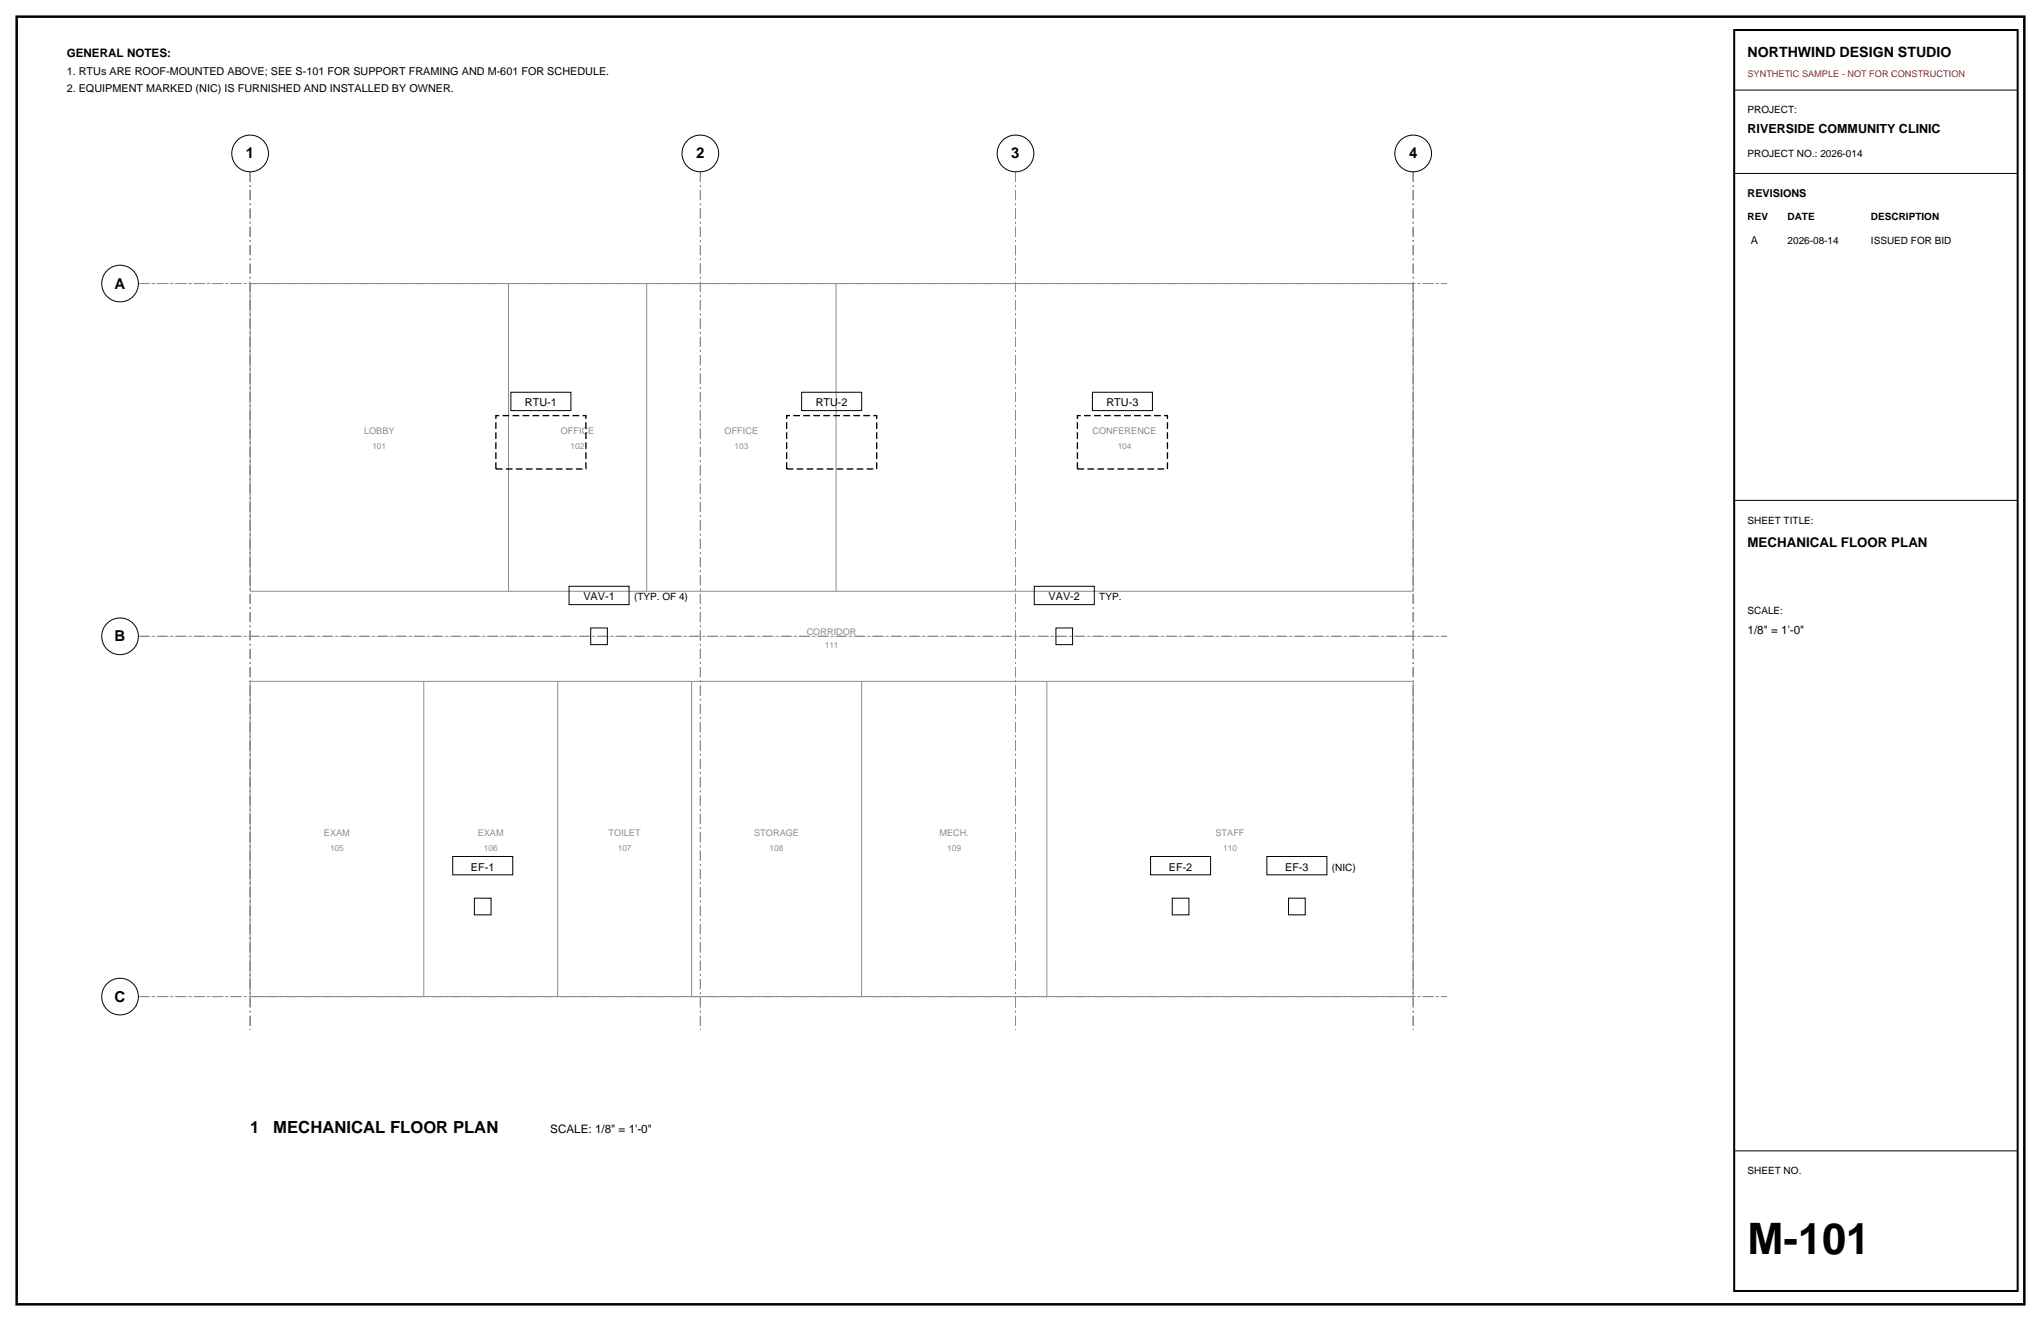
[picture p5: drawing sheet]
<svg xmlns="http://www.w3.org/2000/svg" width="432mm" height="279mm" viewBox="0 0 432 279" stroke-linecap="round" stroke-linejoin="round" font-family="sans-serif">
<defs><g id="words">
<text font-size="9.2" x="369.7" y="265.3">M-101</text>
<g font-size="3.5">
<text x="52.9" y="239.7">1</text>
<text x="57.8" y="239.7">MECHANICAL FLOOR PLAN</text>
</g>
<g font-size="3.2">
<text x="52" y="33.5">1</text>
<text x="147.3" y="33.5">2</text>
<text x="214" y="33.5">3</text>
<text x="298.1" y="33.5">4</text>
<text x="24.3" y="61">A</text>
<text x="24.3" y="135.6">B</text>
<text x="24.3" y="211.8">C</text>
</g>
<text font-size="3" x="369.7" y="12">NORTHWIND DESIGN STUDIO</text>
<text font-size="2.8" x="369.7" y="115.7">MECHANICAL FLOOR PLAN</text>
<text font-size="2.6" x="369.7" y="28.2">RIVERSIDE COMMUNITY CLINIC</text>
<g font-size="2.5">
<text x="14.1" y="12">GENERAL NOTES:</text>
<text x="369.7" y="134.1">1/8&quot; = 1'-0&quot;</text>
<text x="116.4" y="239.7">SCALE: 1/8&quot; = 1'-0&quot;</text>
</g>
<g font-size="2.3">
<text x="14.1" y="15.9">1. RTUs ARE ROOF-MOUNTED ABOVE; SEE S-101 FOR SUPPORT FRAMING AND M-601 FOR SCHEDULE.</text>
<text x="14.1" y="19.4">2. EQUIPMENT MARKED (NIC) IS FURNISHED AND INSTALLED BY OWNER.</text>
<text x="369.7" y="41.6">REVISIONS</text>
<text x="370.4" y="51.5">A</text>
<text x="111.1" y="86">RTU-1</text>
<text x="172.6" y="86">RTU-2</text>
<text x="234.1" y="86">RTU-3</text>
<text x="123.4" y="127">VAV-1</text>
<text x="221.8" y="127">VAV-2</text>
<text x="99.6" y="184.1">EF-1</text>
<text x="247.3" y="184.1">EF-2</text>
<text x="271.9" y="184.1">EF-3</text>
</g>
<g font-size="2.1">
<text x="369.7" y="24">PROJECT:</text>
<text x="369.7" y="33.2">PROJECT NO.: 2026-014</text>
<text x="369.7" y="46.6">REV</text>
<text x="378.2" y="46.6">DATE</text>
<text x="395.8" y="46.6">DESCRIPTION</text>
<text x="378.2" y="51.5">2026-08-14</text>
<text x="395.8" y="51.5">ISSUED FOR BID</text>
<text x="369.7" y="110.8">SHEET TITLE:</text>
<text x="134.1" y="127">(TYP. OF 4)</text>
<text x="232.6" y="127">TYP.</text>
<text x="369.7" y="129.8">SCALE:</text>
<text x="281.8" y="184.1">(NIC)</text>
<text x="369.7" y="248.4">SHEET NO.</text>
</g>
<text font-size="1.9" fill="#d90d0d" x="369.7" y="16.2">SYNTHETIC SAMPLE - NOT FOR CONSTRUCTION</text>
<g font-size="1.9" fill="#8c8c8c">
<text x="77" y="91.8">LOBBY</text>
<text x="118.6" y="91.8">OFFICE</text>
<text x="153.3" y="91.8">OFFICE</text>
<text x="231.1" y="91.8">CONFERENCE</text>
<text x="170.7" y="134.2">CORRIDOR</text>
<text x="68.5" y="176.7">EXAM</text>
<text x="101.1" y="176.7">EXAM</text>
<text x="128.8" y="176.7">TOILET</text>
<text x="159.6" y="176.7">STORAGE</text>
<text x="198.8" y="176.7">MECH.</text>
<text x="257.2" y="176.7">STAFF</text>
</g>
<g font-size="1.8" fill="#8c8c8c">
<text x="78.8" y="95">101</text>
<text x="120.7" y="95">102</text>
<text x="155.4" y="95">103</text>
<text x="236.5" y="95">104</text>
<text x="174.5" y="137.1">111</text>
<text x="69.8" y="179.9">105</text>
<text x="102.4" y="179.9">106</text>
<text x="130.7" y="179.9">107</text>
<text x="162.8" y="179.9">108</text>
<text x="200.4" y="179.9">109</text>
<text x="258.8" y="179.9">110</text>
</g>
</g></defs>
<path d="M3.5 3.5h424.8v272.4h-424.8z" fill="none" stroke="#000" stroke-width=".53"/>
<path d="M52.9 36.3v181.5zM148.2 36.3v181.5zM214.8 36.3v181.5zM299 36.3v181.5zM29.3 60h276.7zM29.3 134.6h276.7zM29.3 210.8h276.7z" fill="none" stroke="#8c8c8c" stroke-width=".21" stroke-dasharray="2.1 .7 .4 .7" stroke-linecap="butt"/>
<g fill="none" stroke="#000" stroke-width=".21">
<path d="M366.9 19.1h60zM366.9 36.7h60zM108.1 83h12.7v3.8h-12.7zM169.6 83h12.7v3.8h-12.7zM231.1 83h12.7v3.8h-12.7zM366.9 105.8h60zM120.4 124h12.7v3.9h-12.7zM125 132.8h3.5v3.5h-3.5zM218.8 124h12.7v3.9h-12.7zM223.4 132.8h3.5v3.5h-3.5zM95.8 181.2h12.7v3.8h-12.7zM100.4 190h3.5v3.5h-3.5z"/>
<path d="M243.4 181.2h12.7v3.8h-12.7zM248 190h3.5v3.5h-3.5zM268 181.2h12.7v3.8h-12.7zM272.6 190h3.5v3.5h-3.5zM366.9 243.4h60z"/>
<circle cx="52.9" cy="32.5" r="3.9"/>
<circle cx="148.2" cy="32.5" r="3.9"/>
<circle cx="214.8" cy="32.5" r="3.9"/>
<circle cx="299" cy="32.5" r="3.9"/>
<circle cx="25.4" cy="60" r="3.9"/>
<circle cx="25.4" cy="134.6" r="3.9"/>
<circle cx="25.4" cy="210.8" r="3.9"/>
</g>
<g fill="none" stroke="#8c8c8c" stroke-width=".21">
<path d="M52.9 60h246.1zM52.9 60v65.1zM107.6 60v65.1zM136.8 60v65.1zM176.9 60v65.1zM299 60v65.1zM52.9 125.1h246.1zM52.9 144.1v66.7zM52.9 144.1h246.1zM89.7 144.1v66.7zM118 144.1v66.7zM146.3 144.1v66.7z"/>
<path d="M182.3 144.1v66.7zM221.5 144.1v66.7zM299 144.1v66.7zM52.9 210.8h246.1z"/>
</g>
<path d="M104.9 87.9h19.1v11.3h-19.1zM166.4 87.9h19.1v11.3h-19.1zM227.9 87.9h19.1v11.3h-19.1z" fill="none" stroke="#000" stroke-width=".28" stroke-dasharray="1.4 .7" stroke-linecap="butt"/>
<path d="M366.9 6.4h60v266.6h-60z" fill="none" stroke="#000" stroke-width=".42"/>
<use href="#words"/>
</svg>
